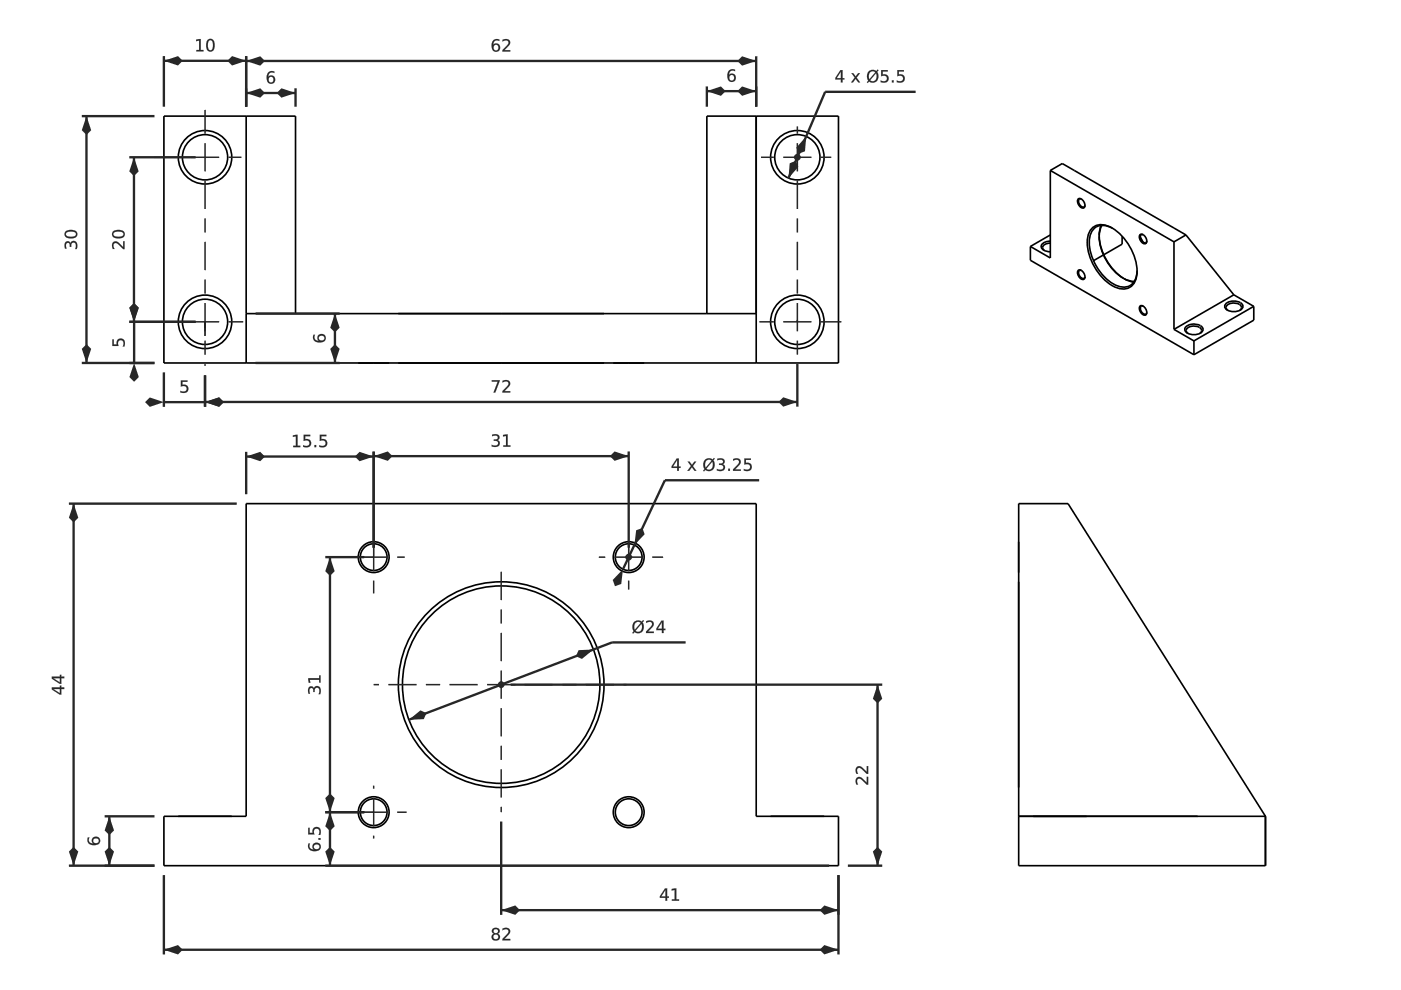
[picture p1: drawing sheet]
<svg xmlns="http://www.w3.org/2000/svg" width="297mm" height="210mm" viewBox="0 0 297 210" stroke-linecap="round" stroke-linejoin="round" font-family="sans-serif">
<g fill="none" stroke="#000" stroke-width=".35">
<path d="M52.2 24.6v52.4M160.3 24.6v52.4M222.7 36.1v18.6l-4.2-2.4M222.7 36.1l26.2 15.2M222.7 36.1l2.5-1.4 26.2 15.1M218.5 52.3v2.9l34.6 20M222.7 51.1l-.9 .2a.97 .97 0 0 0-1 .8 .97 .97 0 0 0 .8 1.1l1.1 .2M222.7 49.8l-4.2 2.5M222.7 51.6a1.22 1.22 0 0 0-1.6 1.1l.3 .4M228.7 57.3a1.29 1.29 0 0 1 1.1 1.9 1.3 1.3 0 0 1-1.1-1.9zM228.7 42.1a1.29 1.29 0 0 1 1.1 2 1.3 1.3 0 0 1-1.1-2zM229.3 57.4l-.4-.1a1.12 1.12 0 0 0 .9 1.7l.2-.4"/>
<path d="M229.3 42.2h-.4a1.12 1.12 0 0 0 .9 1.7l.2-.4M231.5 48.4a3.4 3.4 0 0 1 4.3-.1 11.4 11.4 0 0 1 5.2 10.2 2.96 2.96 0 0 1-4.3 2.5 11.1 11.1 0 0 1-6.1-10.5l.2-.9zM233.1 50.1a11.7 11.7 0 0 0 5.1 8.9M233.5 47.8l-.3 .8-.2 1.3M233.6 47.8a6.3 6.3 0 0 0 0 5.4 9.7 9.7 0 0 0 6 6.4l.9 .1M234 54.1l-2.2 1.2M235.9 48.4a3 3 0 0 0-4.7 1.4 10.2 10.2 0 0 0 3.3 9.2 5.2 5.2 0 0 0 4.5 1.8 3.2 3.2 0 0 0 2.1-3.4M237.9 50.1v1.7l-3.9 2.2M238.3 59.1l1.3 .5 .8 .2M241.8 50.3l.5 1M241.8 49.7a1.29 1.29 0 0 1 1.1 1.9 1.3 1.3 0 0 1-1.1-1.9zM242.4 49.8h-.4a1.12 1.12 0 0 0 .9 1.6l.2-.3"/>
<path d="M248.9 51.3v18.5M251.4 49.8l-2.5 1.5M251.4 49.8l10.2 12.7M52.2 66.5h108.1M62.7 66.5v-41.9h-28v52.4h143.1v-52.4h-27.9v41.9M76 77h6.5M84.5 77h43.6M84.5 66.5h43.6M130 77h6.6M241.8 64.8a1.3 1.3 0 0 1 1.1 2 1.3 1.3 0 0 1-1.1-2zM242.4 64.9h-.4a1.12 1.12 0 0 0 .9 1.7l.2-.4M248.9 69.8l4.2 2.5"/>
<path d="M251.4 69.3a2.54 2.54 0 0 1 3.7 .4 1.58 1.58 0 0 1-2 1.3 1.73 1.73 0 0 1-1.9-1.2zM253.1 72.3v2.9M254.4 70.7a.76 .76 0 0 0 .4-.9 .76 .76 0 0 0-.8-.5 1.91 1.91 0 0 0-2.5 .8l.4 .6M259.9 64.5a2.56 2.56 0 0 1 3.6 .3 1.58 1.58 0 0 1-1.9 1.3 1.58 1.58 0 0 1-1.9-1.3zM261.6 62.5l-12.7 7.3M261.6 62.5l4.2 2.5M262.9 65.8a.76 .76 0 0 0 .3-.9 .76 .76 0 0 0-.8-.5 1.91 1.91 0 0 0-2.5 .8l.4 .6M265.8 65l-12.7 7.3M265.8 65v2.9l-12.7 7.3M52.2 106.8h108.1v66.3h17.5v10.4h-143.1v-10.4h17.5zM216 114.9v6.5M216 106.8h10.4l41.9 66.3v10.4h-52.3z"/>
<path d="M216 123.4v43.6M37.8 173.1h11.3M163.4 173.1h11.3M216 173.1h52.3M219 173.1h11.4"/>
<circle cx="43.5" cy="33.3" r="4.8"/>
<circle cx="43.5" cy="33.3" r="5.7"/>
<circle cx="169.1" cy="33.3" r="4.8"/>
<circle cx="169.1" cy="33.3" r="5.7"/>
<circle cx="43.5" cy="68.2" r="4.8"/>
<circle cx="43.5" cy="68.2" r="5.7"/>
<circle cx="169.1" cy="68.2" r="4.8"/>
<circle cx="169.1" cy="68.2" r="5.7"/>
<circle cx="79.2" cy="118.1" r="2.83"/>
<circle cx="79.2" cy="118.1" r="3.3"/>
<circle cx="133.3" cy="118.1" r="2.83"/>
<circle cx="133.3" cy="118.1" r="3.3"/>
<circle cx="106.3" cy="145.2" r="21.8"/>
<circle cx="106.3" cy="145.2" r="20.9"/>
<circle cx="79.2" cy="172.2" r="2.83"/>
<circle cx="79.2" cy="172.2" r="3.3"/>
<circle cx="133.3" cy="172.2" r="2.83"/>
<circle cx="133.3" cy="172.2" r="3.3"/>
</g>
<g fill="#000">
<path d="M43.5 68.2v1.2z"/>
<path d="M43.5 30.4v2.9zM43.5 23.3v5.1z"/>
<path d="M40.5 33.3h3zM32.6 33.3h5.9z"/>
<path d="M43.5 33.3v3zM43.5 38.3v6zM43.5 46.3v3zM43.5 51.3v6zM43.5 59.3v3zM43.5 64.2v6zM43.5 72.2v3zM43.5 77.2v.4z"/>
<path d="M43.5 33.3h3zM48.5 33.3h2.7z"/>
<path d="M43.5 68.2h3zM48.5 68.2h3.1z"/>
<path d="M40.5 68.2h3zM36.3 68.2h2.2z"/>
</g>
<g fill="none" stroke="#272727" stroke-width=".32">
<path d="M32.6 33.3h5.9M40.5 33.3h6M43.5 23.3v5.1M43.5 30.4v5.9M43.5 38.3v6M48.5 33.3h2.7M43.5 46.3v3M43.5 51.3v6M43.5 59.3v3M36.3 68.2h2.2M40.5 68.2h6M43.5 64.2v7"/>
<path d="M43.5 72.2v3M43.5 77.2v.4M48.5 68.2h3.1"/>
</g>
<path d="M43.5 68.2v3" fill="none" stroke="#000" stroke-width=".21"/>
<path d="M27.4 33.3h14.1M28.4 33.3v34.9M27.4 68.2h14.1" fill="none" stroke="#272727" stroke-width=".5"/>
<g fill="#272727">
<path d="M28.4 64.2l1 1-1 3-1-3z"/>
<path d="M28.4 33.3l1 3-1 1-1-1z"/>
<path d="M24 51.4a1.11 1.11 0 0 1 1.6 .5l.5 .5v-1.3h.3v1.7h-.3l-.5-.5a1.13 1.13 0 0 0-1.4-.6l-.1 .5 .2 .6h-.4l-.2-.7zM24.1 49.3l-.1 .4a1.22 1.22 0 0 0 1.7 .4 .54 .54 0 0 0 .5-.6 .54 .54 0 0 0-.8-.4l-.9 .1zM23.9 49.2a1.8 1.8 0 0 1 2.5 .2 1.03 1.03 0 0 1-1.3 1.2 1 1 0 0 1-1.1-.3 1 1 0 0 1-.1-1.1z"/>
<path d="M23.9 51.4a1.2 1.2 0 0 1 1.7 .5l.5 .5v-1.3h.3v1.7a1.9 1.9 0 0 1-1.3-1 .59 .59 0 0 0-.9-.1 .59 .59 0 0 0 0 .9l.1 .2h-.4a1.45 1.45 0 0 1 0-1.4zM24 51.4l-.2 .4v.6l.1 .4h.4a.71 .71 0 0 1-.3-.8 .71 .71 0 0 1 .7-.5l1.4 1.3h.3v-1.7h-.3v1.3l-1.3-1.2h-.5zM24.2 49.4l-.2 .3a1.21 1.21 0 0 0 1.7 .4 .52 .52 0 0 0 .4-.6 .52 .52 0 0 0-.7-.4l-.9 .1zM24.1 49.3a1.78 1.78 0 0 1 2.1 .2v.2a1.24 1.24 0 0 1-1.7 .5l-.5-.4zM23.9 49.1a1.82 1.82 0 0 1 2.5 .3 1.05 1.05 0 0 1-1.3 1.2 1.01 1.01 0 0 1-1.1-.3 1.01 1.01 0 0 1-.1-1.2zM23.9 49.2a.96 .96 0 0 0 .1 1.1 .96 .96 0 0 0 1.1 .2 .98 .98 0 0 0 1.1-.3 .98 .98 0 0 0 .1-1 1.95 1.95 0 0 0-2.4 0z"/>
</g>
<path d="M27.4 68.2h14.1M27.4 77h5.4M28.4 68.2v8.8" fill="none" stroke="#272727" stroke-width=".5"/>
<g fill="#272727">
<path d="M28.4 77l1 2.9-1 1-1-1z"/>
<path d="M28.4 64.2l1 1-1 3-1-3z"/>
<path d="M23.8 72h.3v1h.7a.93 .93 0 0 1 .9-1.2 .93 .93 0 0 1 .8 1.3l-.1 .4h-.4a.74 .74 0 0 0 .2-1 .74 .74 0 0 0-.9-.3 .93 .93 0 0 0-.2 1.2h-1.3z"/>
<path d="M23.8 71.9h.3v1.1h.7a.95 .95 0 0 1 .9-1.3 .95 .95 0 0 1 .8 1.4l-.1 .4h-.4a.74 .74 0 0 0 .1-.9 .74 .74 0 0 0-.8-.4 .92 .92 0 0 0-.1 1.2h-1.4zM23.8 72v1.4h1.3a.71 .71 0 0 1 0-1.1 .71 .71 0 0 1 1 0 .71 .71 0 0 1 0 1l-.1 .2h.4a1.01 1.01 0 0 0-.1-1.4 1.01 1.01 0 0 0-1.3-.1l-.2 .5v.5h-.7v-1z"/>
</g>
<path d="M17.3 24.6h15.5M18.3 24.6v52.4M17.3 77h15.5" fill="none" stroke="#272727" stroke-width=".5"/>
<g fill="#272727">
<path d="M18.3 73l1 1-1 3-1-3z"/>
<path d="M18.3 24.6l1 3-1 1-1-1z"/>
<path d="M13.9 51.4l.3-.2h.4l.3 .4a.77 .77 0 0 1 1-.5 .77 .77 0 0 1 .5 1l-.1 .7h-.4a.77 .77 0 0 0 .2-.9 .77 .77 0 0 0-.7-.4l-.2 .2-.1 .6h-.3v-.3a.43 .43 0 0 0-.4-.5 .43 .43 0 0 0-.4 .5l.1 .7h-.3l-.1-.7zM14.1 49.3l-.1 .4a1.22 1.22 0 0 0 1.6 .4 .54 .54 0 0 0 .5-.6 .54 .54 0 0 0-.7-.4l-1 .1zM13.8 49.2a1.8 1.8 0 0 1 2.6 .2 1.03 1.03 0 0 1-1.4 1.2 1 1 0 0 1-1-.3 1 1 0 0 1-.2-1.1z"/>
<path d="M13.9 51.4a.6 .6 0 0 1 .6-.3 .6 .6 0 0 1 .4 .5 .71 .71 0 0 1 .7-.6 .71 .71 0 0 1 .7 .5l.1 .6-.1 .7h-.4a.76 .76 0 0 0 .2-.8 .76 .76 0 0 0-.7-.5l-.2 .2-.1 .7h-.3v-.4a.41 .41 0 0 0-.4-.5 .41 .41 0 0 0-.4 .5l.1 .7h-.3l-.1-.7zM13.9 51.4l-.2 .9 .1 .4h.3a.71 .71 0 0 1-.2-.7 .71 .71 0 0 1 .7-.5l.2 .3v.5h.3a.6 .6 0 0 1 .5-.9 .6 .6 0 0 1 .5 .9l-.2 .5h.3a1.01 1.01 0 0 0 .1-1.2 1.01 1.01 0 0 0-1-.4l-.4 .5a.59 .59 0 0 0-.4-.5 .59 .59 0 0 0-.6 .2zM14.1 49.4l-.1 .3a1.21 1.21 0 0 0 1.6 .4 .52 .52 0 0 0 .5-.6 .52 .52 0 0 0-.7-.4l-1 .1zM14.1 49.3a1.78 1.78 0 0 1 2 .2v.2a1.24 1.24 0 0 1-1.7 .5l-.4-.4zM13.8 49.1a1.82 1.82 0 0 1 2.6 .3 1.05 1.05 0 0 1-1.4 1.2 1.01 1.01 0 0 1-1-.3 1.01 1.01 0 0 1-.2-1.2zM13.9 49.2a.96 .96 0 0 0 .1 1.1 .96 .96 0 0 0 1 .2 .98 .98 0 0 0 1.1-.3 .98 .98 0 0 0 .1-1 1.95 1.95 0 0 0-2.3 0z"/>
</g>
<g fill="#000">
<path d="M169.1 67.8v.4z"/>
<path d="M169.1 30.4v2.9zM169.1 26.8v1.6z"/>
<path d="M166.1 33.3h3zM161.4 33.3h2.7z"/>
<path d="M169.1 33.3v3zM169.1 38.3v6zM169.1 46.3v3zM169.1 51.3v6zM169.1 59.3v3zM169.1 64.2v6zM169.1 72.2v3z"/>
<path d="M169.1 33.3h2.9zM174 33.3h2.2z"/>
<path d="M166.1 68.2h3zM161 68.2h3.1z"/>
<path d="M169.1 68.2h2.9zM174 68.2h4.4z"/>
</g>
<g fill="none" stroke="#272727" stroke-width=".32">
<path d="M161.4 33.3h2.7M166.1 33.3h5.9M169.1 26.8v1.6M169.1 30.4v5.9M169.1 38.3v6M174 33.3h2.2M169.1 46.3v3M169.1 51.3v6M169.1 59.3v3M161 68.2h3.1M166.1 68.2h5.9M169.1 64.2v6"/>
<path d="M169.1 72.2v3M174 68.2h4.4"/>
</g>
<path d="M43.5 79.6v6.6M169.1 77.2v9M43.5 85.2h125.6" fill="none" stroke="#272727" stroke-width=".5"/>
<g fill="#272727">
<path d="M43.5 85.2l3-1 1 1-1 1z"/>
<path d="M166.1 84.2l3 1-3 1-1-1z"/>
<path d="M104.3 80.6h1.7l-1 2.6h-.4l.9-2.3h-1.2zM106.5 80.7a.92 .92 0 0 1 1.2-.1 .92 .92 0 0 1 .3 1.2l-1.1 1.1h1.3v.3h-1.7v-.3l.6-.5a1.13 1.13 0 0 0 .6-1.4l-.6-.1-.6 .2z"/>
<path d="M104.3 80.6h1.7l-1 2.7h-.4l.9-2.4h-1.2zM104.3 80.6v.3h1.3l-1 2.3h.4l1-2.6zM106.5 80.7a.98 .98 0 0 1 1.1-.1 .98 .98 0 0 1 .5 1l-1.2 1.3h1.3v.4l-1.7-.1a1.9 1.9 0 0 1 1-1.3 .59 .59 0 0 0 .2-.9 .59 .59 0 0 0-.9 0l-.3 .1zM106.5 80.7v.4a.71 .71 0 0 1 .8-.2 .71 .71 0 0 1 .5 .6l-1.3 1.4v.3h1.7v-.3l-1.3 .1 1-1a.85 .85 0 0 0 0-1.2 .85 .85 0 0 0-1.1-.1z"/>
</g>
<path d="M34.7 79v7.3M43.5 79.6v6.7M34.7 85.3h8.8" fill="none" stroke="#272727" stroke-width=".5"/>
<g fill="#272727">
<path d="M43.5 85.3l3-1 1 1-1 1z"/>
<path d="M31.8 84.3l2.9 1-2.9 1-1-1z"/>
<path d="M38.4 80.7h1.3v.3h-1v.6a.93 .93 0 0 1 1.3 .9 .93 .93 0 0 1-1.4 .8l-.4-.1v-.3a.74 .74 0 0 0 1 .1 .74 .74 0 0 0 .3-.9 .93 .93 0 0 0-1.1-.1z"/>
<path d="M38.3 80.6h1.5v.4h-1.1v.6a.95 .95 0 0 1 1.3 .9 .95 .95 0 0 1-1.4 .8l-.4-.1v-.4a.74 .74 0 0 0 .9 .2 .74 .74 0 0 0 .4-.9 .92 .92 0 0 0-1.2-.1zM38.4 80.7v1.3a.71 .71 0 0 1 1-.1 .71 .71 0 0 1 0 1 .71 .71 0 0 1-1 0h-.2l.1 .3a1.01 1.01 0 0 0 1.3-.1 1.01 1.01 0 0 0 .1-1.3l-.4-.2h-.6v-.7l1 .1v-.3z"/>
</g>
<path d="M52.2 11.9v10.7M52.2 12.9h108.1M160.3 11.9v10.7" fill="none" stroke="#272727" stroke-width=".5"/>
<g fill="#272727">
<path d="M157.3 11.9l3 1-3 1-1-1z"/>
<path d="M52.2 12.9l3-1 1 1-1 1z"/>
<path d="M104.6 10a.6 .6 0 0 0 1.2 0 .6 .6 0 0 0-1.2 0zM104.5 8.6l.8-.3 .6 .1v.3a.82 .82 0 0 0-1 0 .82 .82 0 0 0-.3 .8 .86 .86 0 0 1 1.3 .1 .86 .86 0 0 1-.3 1.3 .86 .86 0 0 1-1.2-.5l-.2-1.1zM106.5 8.4a.92 .92 0 0 1 1.2-.1 .92 .92 0 0 1 .3 1.2l-1.1 1.1h1.3v.3h-1.7v-.3l.6-.5a1.13 1.13 0 0 0 .6-1.4l-.6-.1-.6 .2z"/>
<path d="M104.6 10.1a.55 .55 0 0 0 1.1 0 .55 .55 0 0 0-1.1 0zM104.6 10.1a.6 .6 0 0 1 1.2 0 .6 .6 0 0 1-1.2 0zM104.5 8.6a1.18 1.18 0 0 1 1.4-.2v.3a.83 .83 0 0 0-.9 0 .83 .83 0 0 0-.4 .8 .79 .79 0 0 1 1.2-.1 .94 .94 0 0 1-.4 1.6 .94 .94 0 0 1-1.2-1.1l.1-.8zM104.5 8.6a1.65 1.65 0 0 0 .4 2.3 .86 .86 0 0 0 1.1-.4 .86 .86 0 0 0-.3-1.1 .86 .86 0 0 0-1.1 .2 .84 .84 0 0 1 .3-.9 .84 .84 0 0 1 1 0v-.3l-.6-.1zM106.5 8.4a.98 .98 0 0 1 1.1-.1 .98 .98 0 0 1 .5 1l-1.2 1.3h1.3v.4l-1.7-.1a1.9 1.9 0 0 1 1-1.3 .59 .59 0 0 0 .2-.9 .59 .59 0 0 0-.9 0l-.3 .1zM106.5 8.4v.4a.71 .71 0 0 1 .8-.2 .71 .71 0 0 1 .5 .6l-1.3 1.4v.3h1.7v-.3l-1.3 .1 1-1a.85 .85 0 0 0 0-1.2 .85 .85 0 0 0-1.1-.1z"/>
</g>
<path d="M34.7 11.9v10.7M34.7 12.9h17.5M52.2 11.9v10.7" fill="none" stroke="#272727" stroke-width=".5"/>
<g fill="#272727">
<path d="M34.7 12.9l3-1 1 1-1 1z"/>
<path d="M49.2 11.9l3 1-3 1-1-1z"/>
<path d="M41.6 8.4l1-.1v2.3h.5v.3h-1.5v-.3h.6v-2l-.6 .1zM44.3 8.6a1.78 1.78 0 0 0 .1 2l.2 .1a1.22 1.22 0 0 0 .5-1.7l-.3-.5zM44.1 8.4a.97 .97 0 0 1 1.1 .1 .97 .97 0 0 1 .3 1.1 1 1 0 0 1-.3 1.1 1 1 0 0 1-1.1 .1 1.97 1.97 0 0 1 0-2.4z"/>
<path d="M41.6 8.4l1-.1v2.3h.6v.3h-1.6v-.3h.6v-2l-.6 .2zM41.6 8.4v.3l.6-.1v2h-.6v.3h1.5v-.3h-.6l.1-2.3zM44.3 8.6a1.78 1.78 0 0 0 .1 2l.2 .1a1.21 1.21 0 0 0 .5-1.7l-.3-.4zM44.3 8.6l.3-.1a1.23 1.23 0 0 1 .5 1.7 .55 .55 0 0 1-.7 .5 .55 .55 0 0 1-.3-.8v-.9zM44.1 8.4a.99 .99 0 0 1 1.2 .1 .99 .99 0 0 1 .2 1.1 1.01 1.01 0 0 1-.3 1.1 1.01 1.01 0 0 1-1.1 .1 1.98 1.98 0 0 1 0-2.4zM44.1 8.4a1.79 1.79 0 0 0 .2 2.5 1.01 1.01 0 0 0 1.2-1.3 .98 .98 0 0 0-.3-1.1 .98 .98 0 0 0-1.1-.1z"/>
</g>
<path d="M52.2 18.7v3.9M52.2 19.7h10.5M62.7 18.7v3.9" fill="none" stroke="#272727" stroke-width=".5"/>
<g fill="#272727">
<path d="M52.2 19.7l3-1 1 1-1 1z"/>
<path d="M59.7 18.7l3 1-3 1-1-1z"/>
<path d="M56.9 16.8a.6 .6 0 0 0 1.2 0 .6 .6 0 0 0-1.2 0zM56.8 15.4l.8-.3 .6 .1v.3a.82 .82 0 0 0-.9 0 .82 .82 0 0 0-.4 .8 .86 .86 0 0 1 1.3 .1 .86 .86 0 0 1-.3 1.3 .86 .86 0 0 1-1.2-.5l-.1-1.1z"/>
<path d="M56.9 16.8a.55 .55 0 0 0 1.1 0 .55 .55 0 0 0-1.1 0zM56.9 16.9a.6 .6 0 0 1 1.2 0 .6 .6 0 0 1-1.2 0zM56.8 15.4a1.18 1.18 0 0 1 1.4-.2v.3a.83 .83 0 0 0-.9 0 .83 .83 0 0 0-.4 .8 .79 .79 0 0 1 1.4 .1 .93 .93 0 0 1-.7 1.4 .93 .93 0 0 1-1.1-1.1l.1-.8zM56.8 15.4a1.65 1.65 0 0 0 .4 2.3 .86 .86 0 0 0 1.1-.4 .86 .86 0 0 0-.3-1.1 .86 .86 0 0 0-1.1 .2 .84 .84 0 0 1 .3-.9 .84 .84 0 0 1 1 0v-.3l-.6-.1z"/>
</g>
<path d="M149.9 18.3v4.3M149.9 19.3h10.4M160.3 18.3v4.3" fill="none" stroke="#272727" stroke-width=".5"/>
<g fill="#272727">
<path d="M157.3 18.3l3 1-3 1-1-1z"/>
<path d="M149.9 19.3l3-1 1 1-1 1z"/>
<path d="M154.6 16.4a.57 .57 0 0 0 1.1 0 .57 .57 0 0 0-1.1 0zM154.5 15l.8-.3 .5 .1v.3a.82 .82 0 0 0-.9 0 .82 .82 0 0 0-.3 .8 .86 .86 0 0 1 1.3 .1 .86 .86 0 0 1-.3 1.3 .86 .86 0 0 1-1.3-.5l-.1-1.1z"/>
<path d="M154.6 16.4a.55 .55 0 0 0 1.1 0 .55 .55 0 0 0-1.1 0zM154.5 16.5a.6 .6 0 0 1 1.2 0 .6 .6 0 0 1-1.2 0zM154.5 15a1.18 1.18 0 0 1 1.4-.2v.3a.83 .83 0 0 0-.9 0 .83 .83 0 0 0-.4 .8 .79 .79 0 0 1 1.2-.1 .94 .94 0 0 1-.4 1.6 .94 .94 0 0 1-1.2-1.1l.1-.8zM154.5 15a1.65 1.65 0 0 0 .4 2.3 .86 .86 0 0 0 1.1-.4 .86 .86 0 0 0-.3-1.1 .86 .86 0 0 0-1.2 .2 .84 .84 0 0 1 .4-.9 .84 .84 0 0 1 .9 0v-.3l-.5-.1z"/>
</g>
<path d="M54.2 66.5h17.8M54.2 77h17.8M71 66.5v10.5" fill="none" stroke="#272727" stroke-width=".5"/>
<g fill="#272727">
<path d="M71 73l1 1-1 3-1-3z"/>
<path d="M71 66.5l1 3-1 1-1-1z"/>
<path d="M67.6 71.7a.57 .57 0 0 0 1.1 0 .57 .57 0 0 0-1.1 0zM66.5 71h.3a.82 .82 0 0 0 0 .9 .82 .82 0 0 0 .8 .4 .86 .86 0 0 1 .1-1.3 .86 .86 0 0 1 1.3 .3 .86 .86 0 0 1-.5 1.2 1.43 1.43 0 0 1-2.1-1.1z"/>
<path d="M67.6 71.7a.55 .55 0 0 0 1.1 0 .55 .55 0 0 0-1.1 0zM67.6 71.7a.59 .59 0 0 1 1.1 0 .59 .59 0 0 1-1.1 0zM66.5 71h.3a.83 .83 0 0 0 0 .9 .83 .83 0 0 0 .8 .3v.1a.79 .79 0 0 1-.1-1.3 .94 .94 0 0 1 1.6 .4 .94 .94 0 0 1-1.1 1.2 1.23 1.23 0 0 1-1.3-.3 1.23 1.23 0 0 1-.2-1.3zM66.5 71a1.19 1.19 0 0 0 .2 1.3 1.19 1.19 0 0 0 1.3 .3 .89 .89 0 0 0 1.1-.8 .89 .89 0 0 0-1-1 .89 .89 0 0 0-.7 1.2l.3 .3a.84 .84 0 0 1-.9-.4 .84 .84 0 0 1 0-.9z"/>
</g>
<g fill="#000">
<path d="M106.3 142.2v3zM106.3 134.2v6zM106.3 129.2v3zM106.3 121.2v6z"/>
<path d="M103.3 145.2h3zM95.3 145.2h6zM90.3 145.2h3zM82.3 145.2h6zM79.2 145.2h1.1z"/>
<path d="M106.3 145.2v3zM106.3 150.1v6zM106.3 158.1v3zM106.3 163.1v6zM106.3 171.1v1.1z"/>
<path d="M106.3 145.2h3zM111.2 145.2h6zM119.2 145.2h3zM124.2 145.2h6zM132.2 145.2h.6z"/>
</g>
<g fill="none" stroke="#272727" stroke-width=".32">
<path d="M106.3 121.2v6M106.3 129.2v3M106.3 134.2v6M79.2 145.2h1.1M82.3 145.2h6M90.3 145.2h3M95.3 145.2h6M103.3 145.2h6M106.3 142.2v6M106.3 150.1v6M106.3 158.1v3M111.2 145.2h6"/>
<path d="M119.2 145.2h3M124.2 145.2h6M132.2 145.2h.6M106.3 163.1v6M106.3 171.1v1.1"/>
</g>
<path d="M69 118.1h8.2M70 118.1v54.1M69 172.2h8.2" fill="none" stroke="#272727" stroke-width=".5"/>
<g fill="#272727">
<path d="M70 168.2l1 1-1 3-1-3z"/>
<path d="M70 118.1l1 3-1 1-1-1z"/>
<path d="M65.5 145.7l.3-.2h.4l.4 .5a.77 .77 0 0 1 .9-.5 .77 .77 0 0 1 .5 1l-.1 .7h-.4a.77 .77 0 0 0 .2-.9 .77 .77 0 0 0-.7-.5l-.2 .3-.1 .6h-.3v-.3a.43 .43 0 0 0-.4-.5 .43 .43 0 0 0-.4 .5l.1 .7h-.3l-.1-.7zM65.4 143.8h2.3v-.6h.3v1.5h-.3v-.6h-2l.1 .7h-.3z"/>
<path d="M65.5 145.7a.6 .6 0 0 1 .6-.2 .6 .6 0 0 1 .5 .5 .71 .71 0 0 1 .6-.6 .71 .71 0 0 1 .7 .5l.1 .6-.1 .7h-.4a.76 .76 0 0 0 .2-.9 .76 .76 0 0 0-.7-.4l-.2 .2-.1 .6h-.3v-.3a.41 .41 0 0 0-.4-.5 .41 .41 0 0 0-.4 .5l.2 .7h-.4l-.1-.7zM65.5 145.8l-.2 .9 .1 .4h.3a.71 .71 0 0 1-.1-.8 .71 .71 0 0 1 .6-.4l.2 .3v.5h.3a.6 .6 0 0 1 .5-.9 .6 .6 0 0 1 .5 .9l-.2 .5h.4a1.01 1.01 0 0 0 .1-1.2 1.01 1.01 0 0 0-1.1-.5l-.3 .6a.59 .59 0 0 0-.5-.6 .59 .59 0 0 0-.6 .3zM65.3 143.8h2.4v-.6h.3v1.5h-.3v-.6h-2l.1 .7h-.3zM65.4 143.8l.1 1h.3l-.1-.7h2v.6h.3v-1.5h-.3v.6z"/>
</g>
<path d="M69 172.2h8.2M70 172.2v11.3M69 183.5h106.8" fill="none" stroke="#272727" stroke-width=".5"/>
<g fill="#272727">
<path d="M70 179.6l1 1-1 2.9-1-2.9z"/>
<path d="M70 172.2l1 3-1 1-1-1z"/>
<path d="M66.5 179.5a.6 .6 0 0 0 1.2 0 .6 .6 0 0 0-1.2 0zM65.4 178.8h.3a.82 .82 0 0 0 0 1 .82 .82 0 0 0 .9 .3 .86 .86 0 0 1 .1-1.3 .86 .86 0 0 1 1.2 .3 .86 .86 0 0 1-.4 1.2 1.43 1.43 0 0 1-2.2-1zM67.5 177.7h.5v.4h-.5zM65.4 175.5h.3v1.1h.6a.93 .93 0 0 1 .9-1.3 .93 .93 0 0 1 .8 1.4l-.1 .3h-.3a.74 .74 0 0 0 .1-.9 .74 .74 0 0 0-.9-.3 .93 .93 0 0 0-.1 1.1h-1.3z"/>
<path d="M66.5 179.5a.55 .55 0 0 0 1.1 0 .55 .55 0 0 0-1.1 0zM66.5 179.5a.6 .6 0 0 1 1.2 0 .6 .6 0 0 1-1.2 0zM65.4 178.8h.4a.83 .83 0 0 0-.1 .9 .83 .83 0 0 0 .9 .4 .79 .79 0 0 1-.1-1.2 .94 .94 0 0 1 1.5 .4 .94 .94 0 0 1-1 1.2 1.23 1.23 0 0 1-1.4-.3 1.23 1.23 0 0 1-.2-1.4zM65.4 178.8a1.19 1.19 0 0 0 .3 1.4 1.19 1.19 0 0 0 1.3 .2 .89 .89 0 0 0 1.1-.8 .89 .89 0 0 0-1-.9 .89 .89 0 0 0-.8 1.2l.3 .2a.84 .84 0 0 1-.9-.3 .84 .84 0 0 1 0-1zM67.5 177.7h.5v.4h-.5zM67.5 177.7v.4h.5v-.4zM65.3 175.5h.4v1.1h.6a.95 .95 0 0 1 .9-1.3 .95 .95 0 0 1 .8 1.4l-.1 .3h-.4a.74 .74 0 0 0 .2-.9 .74 .74 0 0 0-.9-.3 .92 .92 0 0 0-.1 1.1h-1.4zM65.4 175.5v1.4h1.3a.71 .71 0 0 1-.1-1 .71 .71 0 0 1 1 0 .71 .71 0 0 1 0 1v.1h.3a1.01 1.01 0 0 0-.1-1.3 1.01 1.01 0 0 0-1.3-.1l-.2 .4v.6h-.7l.1-1.1z"/>
</g>
<path d="M79.2 95.7v20.4M79.2 96.7h54.1M133.3 95.7v20.4" fill="none" stroke="#272727" stroke-width=".5"/>
<g fill="#272727">
<path d="M130.3 95.7l3 1-3 1-1-1z"/>
<path d="M79.2 96.7l3-1 1 1-1 1z"/>
<path d="M104.3 92.2a1.07 1.07 0 0 1 1.6 .5l-.1 .4-.4 .2a.77 .77 0 0 1 .5 1 .77 .77 0 0 1-.9 .5l-.7-.2v-.3a.77 .77 0 0 0 .8 .2 .77 .77 0 0 0 .5-.7l-.3-.3h-.6v-.3h.3a.43 .43 0 0 0 .6-.4 .43 .43 0 0 0-.6-.4l-.7 .1zM106.7 92.2l.9-.1v2.3h.6v.3h-1.5v-.3h.6v-2l-.6 .2z"/>
<path d="M104.3 92.2v-.1a1.08 1.08 0 0 1 1.6 .6l-.1 .4-.4 .2a.71 .71 0 0 1 .6 .7 .71 .71 0 0 1-.5 .7l-.5 .1-.8-.1 .1-.4a.76 .76 0 0 0 .8 .2 .76 .76 0 0 0 .5-.7l-.3-.3h-.6v-.3h.3a.41 .41 0 0 0 .5-.4 .41 .41 0 0 0-.5-.4l-.7 .1zM104.3 92.2v.3a.71 .71 0 0 1 .8-.2 .71 .71 0 0 1 .4 .7l-.2 .2h-.6v.3a.6 .6 0 0 1 .9 .4 .6 .6 0 0 1-.8 .6l-.5-.2v.3a1.01 1.01 0 0 0 1.1 .1 1.01 1.01 0 0 0 .5-1l-.5-.4a.67 .67 0 0 0 .4-.9 .67 .67 0 0 0-.9-.3zM106.6 92.2l1.1-.1-.1 2.3h.6v.3h-1.5v-.3h.6v-2l-.7 .2zM106.7 92.2v.4l.6-.2v2h-.6v.3h1.5v-.3h-.6v-2.3z"/>
</g>
<path d="M52.2 95.8v9M52.2 96.8h27M79.2 95.8v20.3" fill="none" stroke="#272727" stroke-width=".5"/>
<g fill="#272727">
<path d="M52.2 96.8l3-1 1 1-1 1z"/>
<path d="M76.2 95.8l3 1-3 1-1-1z"/>
<path d="M62.1 92.3l1-.1v2.3h.6v.3h-1.5v-.3h.5v-2l-.6 .1zM64.4 92.2h1.4v.3h-1.1v.6a.93 .93 0 0 1 1.3 .9 .93 .93 0 0 1-1.4 .8l-.3-.1v-.3a.74 .74 0 0 0 .9 .1 .74 .74 0 0 0 .3-.8 .93 .93 0 0 0-1.1-.2zM66.7 94.4h.3v.4h-.3zM67.8 92.2h1.4v.3h-1.1v.6a.93 .93 0 0 1 1.3 .9 .93 .93 0 0 1-1.4 .8l-.3-.1v-.3a.74 .74 0 0 0 .9 .1 .74 .74 0 0 0 .4-.8 .93 .93 0 0 0-1.2-.2z"/>
<path d="M62.1 92.3l1-.1v2.3h.6v.3h-1.6v-.3h.6v-2l-.6 .2zM62.1 92.3v.3l.7-.1v2h-.6v.3h1.5v-.3h-.6v-2.3zM64.4 92.2h1.4v.3h-1.1v.6a.95 .95 0 0 1 1.3 1 .95 .95 0 0 1-1.4 .7h-.3v-.4a.74 .74 0 0 0 .9 .1 .74 .74 0 0 0 .3-.8 .92 .92 0 0 0-1.1-.2zM64.4 92.2v1.3a.71 .71 0 0 1 1-.1 .71 .71 0 0 1 0 1.1 .71 .71 0 0 1-1 0l-.1-.1v.3a1.01 1.01 0 0 0 1.3-.1 1.01 1.01 0 0 0 .1-1.3l-.4-.2-.6 .1v-.7h1.1v-.3zM66.6 94.3h.5v.5h-.5zM66.7 94.4v.4h.3v-.4zM67.8 92.2h1.4v.3h-1.1v.6a.95 .95 0 0 1 1.3 1 .95 .95 0 0 1-1.4 .7h-.3v-.4a.74 .74 0 0 0 .9 .1 .74 .74 0 0 0 .3-.8 .92 .92 0 0 0-1.1-.2zM67.8 92.2v1.3a.71 .71 0 0 1 1-.1 .71 .71 0 0 1 .1 1.1 .71 .71 0 0 1-1 0l-.2-.1v.3a1.01 1.01 0 0 0 1.3-.1 1.01 1.01 0 0 0 .1-1.3l-.4-.2-.6 .1v-.7h1.1v-.3z"/>
</g>
<path d="M79.2 115.1v3h-3M133.3 115.1v3M76.2 172.2h3" fill="none" stroke="#000" stroke-width=".21"/>
<g fill="none" stroke="#272727" stroke-width=".32">
<path d="M76.2 118.1h6M79.2 115.1v6M84.2 118.1h1.6M127 118.1h1.3M130.3 118.1h6M133.3 115.1v6M138.3 118.1h2.3M79.2 123.1v2.7M133.3 123.1v1.9M76.2 172.2h6M79.2 166.6v.6M79.2 169.2v6"/>
<path d="M79.2 177.2v.6M84.2 172.2h2"/>
</g>
<g fill="#000">
<path d="M79.2 118.1v3zM79.2 123.1v2.7z"/>
<path d="M79.2 118.1h3zM84.2 118.1h1.6z"/>
<path d="M130.3 118.1h3zM127 118.1h1.3z"/>
<path d="M133.3 118.1v3zM133.3 123.1v1.9z"/>
<path d="M133.3 118.1h3zM138.3 118.1h2.3z"/>
<path d="M79.2 169.2v3zM79.2 166.6v.6z"/>
<path d="M79.2 172.2v3zM79.2 177.2v.6z"/>
<path d="M79.2 172.2h3zM84.2 172.2h2z"/>
</g>
<path d="M108.3 145.2h78.8M186.1 145.2v38.3M179.8 183.5h7.3" fill="none" stroke="#272727" stroke-width=".5"/>
<g fill="#272727">
<path d="M186.1 179.6l1 1-1 2.9-1-2.9z"/>
<path d="M186.1 145.2l1 3-1 1-1-1z"/>
<path d="M181.6 165a1.11 1.11 0 0 1 1.7 .5l.5 .4v-1.2h.3v1.7h-.3l-.6-.6a1.13 1.13 0 0 0-1.4-.6l-.1 .6 .2 .6h-.3l-.2-.8zM181.6 162.7a1.11 1.11 0 0 1 1.7 .5l.5 .5v-1.3h.3v1.7h-.3l-.6-.6a1.13 1.13 0 0 0-1.4-.6l-.1 .6 .2 .6h-.3l-.2-.8z"/>
<path d="M181.6 165a1.2 1.2 0 0 1 1.7 .4l.5 .5v-1.2h.3v1.7a1.9 1.9 0 0 1-1.4-1 .59 .59 0 0 0-.9-.2 .59 .59 0 0 0 0 .9l.2 .3h-.4a1.45 1.45 0 0 1 0-1.4zM181.6 165l-.2 .4 .1 .6 .1 .4h.3a.71 .71 0 0 1-.2-.8 .71 .71 0 0 1 .6-.5l1.5 1.3h.3v-1.7h-.3v1.3l-1.4-1.2h-.5zM181.6 162.7a1.2 1.2 0 0 1 1.7 .5l.5 .5v-1.3h.3v1.7a1.9 1.9 0 0 1-1.4-1 .59 .59 0 0 0-.9-.2 .59 .59 0 0 0 0 1l.2 .2h-.4a1.45 1.45 0 0 1 0-1.4zM181.6 162.7l-.2 .4 .1 .6 .1 .4h.3a.71 .71 0 0 1-.2-.8 .71 .71 0 0 1 .6-.5l1.5 1.3h.3v-1.7h-.3v1.3l-1.4-1.2h-.5z"/>
</g>
<path d="M22.2 173.1h10.6M23.2 173.1v10.4M22.2 183.5h10.6" fill="none" stroke="#272727" stroke-width=".5"/>
<g fill="#272727">
<path d="M23.2 173.1l1 3-1 1-1-1z"/>
<path d="M23.2 179.6l1 1-1 2.9-1-2.9z"/>
<path d="M19.7 178.2a.6 .6 0 0 0 1.2 0 .6 .6 0 0 0-1.2 0zM18.6 177.6h.4a.82 .82 0 0 0-.1 .9 .82 .82 0 0 0 .9 .3 .86 .86 0 0 1 .1-1.2 .86 .86 0 0 1 1.3 .3 .86 .86 0 0 1-.5 1.2 1.43 1.43 0 0 1-2.2-1.1z"/>
<path d="M19.8 178.2a.55 .55 0 0 0 1.1 0 .55 .55 0 0 0-1.1 0zM19.7 178.3a.6 .6 0 0 1 1.2 0 .6 .6 0 0 1-1.2 0zM18.6 177.5h.4a.83 .83 0 0 0 0 .9 .83 .83 0 0 0 .8 .4 .79 .79 0 0 1-.1-1.2 .94 .94 0 0 1 1.5 .4 .94 .94 0 0 1-1 1.2 1.23 1.23 0 0 1-1.4-.3 1.23 1.23 0 0 1-.2-1.4zM18.6 177.6a1.19 1.19 0 0 0 .3 1.3 1.19 1.19 0 0 0 1.3 .3 .89 .89 0 0 0 1.1-.8 .89 .89 0 0 0-1-1 .89 .89 0 0 0-.7 1.2l.2 .3a.84 .84 0 0 1-.9-.4 .84 .84 0 0 1 .1-.9z"/>
</g>
<path d="M14.6 106.8h35.6M15.6 106.8v76.7M14.6 183.5h18.2" fill="none" stroke="#272727" stroke-width=".5"/>
<g fill="#272727">
<path d="M15.6 179.6l1 1-1 2.9-1-2.9z"/>
<path d="M15.6 106.8l1 3-1 1-1-1z"/>
<path d="M11.3 146.1l1.4 .9v-.9zM11 145.7h1.7v-.3h.3v.3h.6v.4h-.6v1.2h-.3l-1.7-1.1zM11.3 143.8l1.4 .9v-.9zM11 143.5h1.7v-.4h.3v.4h.6v.3h-.6v1.2h-.3l-1.7-1.1z"/>
<path d="M11.3 146.1l1.4 .9v-.9zM11.2 146.1h1.5v.9zM11 145.7h1.7v-.4h.3v.4h.6v.4h-.6v1.2h-.4l-1.6-1.1zM11 145.7v.5l1.7 1.1h.3v-1.2h.6v-.4l-.6 .1v-.4h-.3v.4zM11.3 143.8l1.4 .9v-.9zM11.2 143.8h1.5v.9zM11 143.4l1.7 .1v-.4h.3v.4l.6-.1v.4h-.6v1.2h-.4l-1.6-1.1zM11 143.5v.4l1.7 1.1h.3v-1.2h.6v-.3h-.6v-.4h-.3v.4z"/>
</g>
<path d="M106.3 174.2v19.8M106.3 193h71.5M177.8 185.5v8.5" fill="none" stroke="#272727" stroke-width=".5"/>
<g fill="#272727">
<path d="M174.8 192l3 1-3 1-1-1z"/>
<path d="M106.3 193l3-1 .9 1-.9 1z"/>
<path d="M141.1 188.7l-.9 1.4h.9zM141 188.4h.4v1.7h.4v.3h-.4v.6h-.3v-.6h-1.2v-.4zM142.4 188.5l1-.1v2.3h.6v.3h-1.5v-.3h.5v-2l-.6 .1z"/>
<path d="M141.1 188.7l-.9 1.4h.9zM141.1 188.6v1.5h-.9zM141 188.3h.5l-.1 1.8h.4v.3h-.4l.1 .6h-.4v-.6h-1.2v-.4zM141 188.4l-1.1 1.6v.4l1.2-.1v.7h.3v-.7l.4 .1v-.3h-.4v-1.7zM142.4 188.5l1-.2v2.4h.6v.3h-1.6v-.3h.6v-2l-.6 .1zM142.4 188.5v.3l.7-.1v2h-.6v.3h1.5v-.3h-.6v-2.3z"/>
</g>
<path d="M34.7 185.5v16.9M177.8 185.5v16.9M34.7 201.4h143.1" fill="none" stroke="#272727" stroke-width=".5"/>
<g fill="#272727">
<path d="M174.8 200.4l3 1-3 1-1-1z"/>
<path d="M34.7 201.4l3-1 1 1-1 1z"/>
<path d="M104.6 198.7a.53 .53 0 0 0 1 0 .53 .53 0 0 0-1 0zM104.5 196.9a.8 .8 0 0 1 1-.1 .8 .8 0 0 1 .3 1l-.3 .2a.78 .78 0 0 1 .5 1 .78 .78 0 0 1-1.1 .4 .73 .73 0 0 1-.7-.7 .73 .73 0 0 1 .6-.7l-.5-.4v-.4zM104.6 197.4a.5 .5 0 0 0 1 0 .5 .5 0 0 0-1 0zM106.5 196.9a.92 .92 0 0 1 1.2-.1 .92 .92 0 0 1 .3 1.1l-1.1 1.2h1.3v.3h-1.7v-.3l.6-.6a1.13 1.13 0 0 0 .6-1.4l-.6-.1-.6 .2z"/>
<path d="M104.6 198.7a.51 .51 0 0 0 1 0 .51 .51 0 0 0-1 0zM104.6 198.7a.55 .55 0 0 1 1.1 0 .55 .55 0 0 1-1.1 0zM104.5 196.9a.82 .82 0 0 1 1-.1 .82 .82 0 0 1 .3 1l-.3 .2a.73 .73 0 0 1 .5 .7 .73 .73 0 0 1-.6 .7 .8 .8 0 0 1-1.1-.4 .8 .8 0 0 1 .5-1 .62 .62 0 0 1-.5-.5 .62 .62 0 0 1 .2-.6zM104.5 196.9a.61 .61 0 0 0-.2 .7 .61 .61 0 0 0 .5 .4 .76 .76 0 0 0-.5 1 .76 .76 0 0 0 1.1 .4 .71 .71 0 0 0 .6-.7 .71 .71 0 0 0-.6-.7 .68 .68 0 0 0 .5-.9 .68 .68 0 0 0-1-.3zM104.7 197.4a.46 .46 0 0 0 .9 0 .46 .46 0 0 0-.9 0zM104.6 197.4a.5 .5 0 0 1 1 0 .5 .5 0 0 1-1 0zM106.5 196.9a.98 .98 0 0 1 1.1-.1 .98 .98 0 0 1 .5 1l-1.2 1.3h1.3v.3h-1.7a1.9 1.9 0 0 1 1-1.3 .59 .59 0 0 0 .2-.9 .59 .59 0 0 0-.9 0l-.3 .1zM106.5 196.9v.3a.71 .71 0 0 1 .8-.2 .71 .71 0 0 1 .5 .6l-1.3 1.5v.3h1.7v-.3h-1.3l1-1a.85 .85 0 0 0 0-1.2 .85 .85 0 0 0-1.1-.1z"/>
<path d="M168.3 33.4a.75 .75 0 0 1 1.5 0 .75 .75 0 0 1-1.5 0zM168.8 33.4a.25 .25 0 0 0 .5 0 .25 .25 0 0 0-.5 0z"/>
</g>
<circle cx="169.1" cy="33.3" r=".25" fill="#272727"/>
<path d="M174.9 19.5l-7.7 18.3" fill="none" stroke="#272727" stroke-width=".5"/>
<g fill="#272727">
<path d="M170.9 28.9l-.2 3.2-1.3 .5-.6-1.3z"/>
<path d="M167.4 34.6l1.3-.5 .6 1.3-2.1 2.4z"/>
</g>
<path d="M174.9 19.5h19.2" fill="none" stroke="#272727" stroke-width=".5"/>
<g fill="#272727">
<path d="M178.3 15.2l-.9 1.4h.9zM178.2 14.9h.4v1.7h.4v.3h-.4v.6h-.3v-.6h-1.2v-.4zM180.5 15.5h.4l.5 .7 .5-.7h.4l-.7 1 .8 1h-.4l-.6-.8-.6 .8h-.3l.7-1zM185.7 15.5l-1.2 1.5a.88 .88 0 0 0 1.1 .1 .88 .88 0 0 0 .3-1.1zM184.4 15.4l-.2 .8 .1 .6 1.3-1.5-.6-.2zM184.1 15.2a1.24 1.24 0 0 1 1.7-.1l.3-.4 .2 .2-.3 .3a1.33 1.33 0 0 1 0 1.8 1.33 1.33 0 0 1-1.7 .3l-.3 .3-.2-.2 .3-.3a1.65 1.65 0 0 1 0-1.9zM186.8 14.9h1.4v.3h-1v.6a.93 .93 0 0 1 1.2 .9 .93 .93 0 0 1-1.3 .8l-.4-.1v-.3a.74 .74 0 0 0 1 .1 .74 .74 0 0 0 .3-.9 .93 .93 0 0 0-1.2-.1zM189.1 17h.4v.5h-.4zM190.3 14.9h1.3v.3h-1v.6a.93 .93 0 0 1 1.2 .9 .93 .93 0 0 1-1.3 .8l-.4-.1v-.3a.74 .74 0 0 0 1 .1 .74 .74 0 0 0 .3-.9 .93 .93 0 0 0-1.1-.1z"/>
<path d="M178.3 15.2l-.9 1.4h.9zM178.3 15.1v1.5h-.9zM178.2 14.8h.5l-.1 1.8 .4-.1v.4h-.4l.1 .6h-.4v-.6h-1.2v-.4zM178.2 14.9l-1.1 1.6v.4l1.2-.1v.7h.3v-.7l.4 .1v-.3h-.4v-1.7zM180.5 15.5h.4l.5 .7 .5-.7h.5l-.8 1 .8 1h-.4l-.6-.8-.6 .8h-.4l.8-1zM180.5 15.5l.7 1-.7 1h.3l.6-.8 .6 .8h.4l-.8-1 .7-1h-.4l-.5 .7-.5-.7zM185.7 15.5l-1.2 1.5a.88 .88 0 0 0 1.1 0 .88 .88 0 0 0 .2-1zM185.7 15.5a1.13 1.13 0 0 1-.8 1.7l-.4-.2zM184.4 15.4a1.61 1.61 0 0 0-.1 1.4l1.3-1.5a.81 .81 0 0 0-1.2 .1zM184.4 15.4a.78 .78 0 0 1 1.2-.1l-1.3 1.5a1.51 1.51 0 0 1 .1-1.4zM184.1 15.2a1.26 1.26 0 0 1 1.7-.1l.3-.4 .2 .2-.3 .3a1.34 1.34 0 0 1 0 1.8 1.34 1.34 0 0 1-1.8 .3l-.2 .3-.2-.2 .3-.3a1.67 1.67 0 0 1 0-1.9zM184.2 15.2a1.67 1.67 0 0 0-.1 1.9l-.3 .3 .2 .2 .2-.3a1.33 1.33 0 0 0 1.8-.3 1.33 1.33 0 0 0-.1-1.8l.4-.3-.2-.2-.3 .4a1.26 1.26 0 0 0-1.6 .1zM186.8 14.8h1.4v.4h-1v.6a.95 .95 0 0 1 1.3 .9 .95 .95 0 0 1-1.4 .8l-.4-.1v-.4a.74 .74 0 0 0 .9 .2 .74 .74 0 0 0 .4-.9 .92 .92 0 0 0-1.2-.1zM186.8 14.9v1.3a.71 .71 0 0 1 1-.1 .71 .71 0 0 1 .1 1 .71 .71 0 0 1-1 .1l-.2-.1v.3a1.01 1.01 0 0 0 1.3-.1 1.01 1.01 0 0 0 .1-1.3l-.4-.2h-.6v-.7l1.1 .1v-.3zM189.1 17h.4v.5h-.4zM189.1 17v.5h.4v-.5zM190.2 14.8h1.5v.4h-1.1v.6a.95 .95 0 0 1 1.3 .9 .95 .95 0 0 1-1.4 .8l-.4-.1v-.4a.74 .74 0 0 0 .9 .2 .74 .74 0 0 0 .4-.9 .92 .92 0 0 0-1.2-.1zM190.3 14.9v1.3a.71 .71 0 0 1 1-.1 .71 .71 0 0 1 0 1 .71 .71 0 0 1-1 .1l-.2-.1v.3a1.01 1.01 0 0 0 1.4-.1 1.01 1.01 0 0 0 .1-1.3l-.4-.2h-.6v-.7l1 .1v-.3z"/>
<path d="M105.6 145.2a.73 .73 0 0 1 1.4 0 .73 .73 0 0 1-1.4 0zM106 145.2a.25 .25 0 0 0 .5 0 .25 .25 0 0 0-.5 0z"/>
</g>
<circle cx="106.3" cy="145.2" r=".25" fill="#272727"/>
<path d="M129.8 136.2l-43.1 16.4" fill="none" stroke="#272727" stroke-width=".5"/>
<g fill="#272727">
<path d="M122.7 137.8l3.1-.1-2.4 2-1.3-.6z"/>
<path d="M86.7 152.6l2.4-2 1.3 .6-.6 1.3z"/>
</g>
<path d="M129.8 136.2h15.6" fill="none" stroke="#272727" stroke-width=".5"/>
<g fill="#272727">
<path d="M136 132.3l-1.3 1.4a.88 .88 0 0 0 1.1 .1 .88 .88 0 0 0 .3-1.1zM134.7 132.1l-.2 .8 .1 .7 1.3-1.5-.6-.3zM134.4 131.9a1.24 1.24 0 0 1 1.7-.1l.2-.3 .2 .1-.3 .4a1.33 1.33 0 0 1 .1 1.7 1.33 1.33 0 0 1-1.8 .3l-.3 .3-.1-.1 .3-.4a1.65 1.65 0 0 1 0-1.9zM137 131.7a.92 .92 0 0 1 1.2-.1 .92 .92 0 0 1 .3 1.2l-1.1 1.1h1.2v.3h-1.6v-.3l.5-.5a1.13 1.13 0 0 0 .6-1.4l-.5-.1-.6 .2zM140.3 131.9l-.9 1.4h.9zM140.3 131.6h.4v1.7h.4v.3h-.4v.6h-.4v-.6h-1.1v-.3z"/>
<path d="M136 132.3l-1.3 1.4a.88 .88 0 0 0 1.1 .1 .88 .88 0 0 0 .3-1.1zM136 132.2a1.13 1.13 0 0 1-.9 1.8l-.4-.3zM134.7 132.1a1.61 1.61 0 0 0-.1 1.5l1.3-1.5a.81 .81 0 0 0-1.2 0zM134.7 132.1a.78 .78 0 0 1 1.2 0l-1.3 1.5a1.51 1.51 0 0 1 .1-1.5zM134.4 131.9a1.26 1.26 0 0 1 1.7-.1l.2-.3 .3 .1-.4 .4a1.34 1.34 0 0 1 .1 1.7 1.34 1.34 0 0 1-1.8 .3l-.3 .4-.2-.2 .3-.4a1.67 1.67 0 0 1 .1-1.9zM134.4 131.9a1.67 1.67 0 0 0 0 1.9l-.3 .4 .1 .1 .3-.3a1.33 1.33 0 0 0 1.8-.3 1.33 1.33 0 0 0-.1-1.7l.3-.4-.2-.1-.2 .3a1.26 1.26 0 0 0-1.7 .1zM137 131.7a.98 .98 0 0 1 1.1-.1 .98 .98 0 0 1 .5 1l-1.2 1.3h1.2v.3h-1.7a1.9 1.9 0 0 1 1-1.3 .59 .59 0 0 0 .2-.9 .59 .59 0 0 0-.9 0l-.2 .1zM137 131.7v.4a.71 .71 0 0 1 .7-.3 .71 .71 0 0 1 .6 .7l-1.3 1.4v.3h1.6v-.3h-1.2l.9-1a.85 .85 0 0 0 .1-1.2 .85 .85 0 0 0-1.2 0zM140.3 131.9l-.8 1.4h.8zM140.4 131.8v1.5h-1zM140.2 131.6h.5v1.7h.4v.3h-.4v.6h-.4v-.6h-1.2v-.4zM140.3 131.6l-1.1 1.7v.3h1.2l-.1 .6h.4v-.6h.4v-.3h-.4v-1.7z"/>
<path d="M132.6 118.1a.73 .73 0 0 1 1.4 0 .73 .73 0 0 1-1.4 0zM133 118.1a.25 .25 0 0 0 .5 0 .25 .25 0 0 0-.5 0z"/>
</g>
<circle cx="133.3" cy="118.1" r=".25" fill="#272727"/>
<path d="M141 101.8l-8.9 18.9" fill="none" stroke="#272727" stroke-width=".5"/>
<g fill="#272727">
<path d="M134.9 112.4l1.3-.4 .5 1.3-2.2 2.3z"/>
<path d="M132.1 120.7l-.4 3.1-1.3 .5-.5-1.3z"/>
</g>
<path d="M141 101.8h20" fill="none" stroke="#272727" stroke-width=".5"/>
<g fill="#272727">
<path d="M143.6 97.5l-.9 1.4h.9zM143.5 97.2h.4v1.7h.4v.3h-.4v.6h-.3v-.6h-1.2v-.3zM145.8 97.9h.4l.5 .7 .5-.7h.4l-.7 .9 .7 1h-.3l-.6-.7-.6 .7h-.4l.8-1zM151 97.9l-1.2 1.5a.88 .88 0 0 0 1.1 0 .88 .88 0 0 0 .2-1.1zM149.7 97.7l-.2 .8 .1 .7 1.3-1.5-.6-.2zM149.4 97.5a1.24 1.24 0 0 1 1.7-.1l.3-.3 .1 .2-.3 .3a1.33 1.33 0 0 1 .1 1.8 1.33 1.33 0 0 1-1.8 .2l-.2 .4-.2-.2 .3-.4a1.65 1.65 0 0 1 0-1.9zM152.1 97.3a1.07 1.07 0 0 1 1.6 .5l-.2 .4-.3 .2a.77 .77 0 0 1 .5 1 .77 .77 0 0 1-1 .5l-.7-.1v-.4a.77 .77 0 0 0 .8 .2 .77 .77 0 0 0 .5-.7l-.2-.3h-.6v-.3h.3a.43 .43 0 0 0 .5-.4 .43 .43 0 0 0-.5-.4l-.7 .1zM154.4 99.4h.4v.4h-.4zM155.4 97.3a.92 .92 0 0 1 1.2-.1 .92 .92 0 0 1 .3 1.2l-1.1 1.1h1.3v.3h-1.7v-.3l.6-.5a1.13 1.13 0 0 0 .6-1.4l-.6-.1-.6 .2zM157.8 97.2h1.4v.3h-1.1v.7a.93 .93 0 0 1 1.3 .9 .93 .93 0 0 1-1.3 .8l-.4-.1v-.4a.74 .74 0 0 0 .9 .2 .74 .74 0 0 0 .4-.9 .93 .93 0 0 0-1.2-.2z"/>
<path d="M143.6 97.5l-.9 1.4h.9zM143.6 97.5v1.4h-1zM143.5 97.2h.4v1.7h.4v.3h-.4v.6h-.3v-.6h-1.2v-.3zM143.5 97.2l-1.1 1.7v.3h1.2v.6h.3v-.6h.4v-.3h-.4v-1.7zM145.8 97.9h.4l.5 .7 .5-.7h.4l-.7 .9 .8 1h-.4l-.6-.7-.6 .7h-.4l.8-1zM145.8 97.9l.7 .9-.8 1h.4l.6-.8 .6 .8h.3l-.7-1 .7-.9h-.4l-.5 .7-.5-.7zM151 97.9l-1.2 1.5a.88 .88 0 0 0 1.1 0 .88 .88 0 0 0 .2-1.1zM151 97.9a1.13 1.13 0 0 1-.8 1.7l-.5-.2zM149.7 97.8a1.61 1.61 0 0 0-.1 1.4l1.3-1.5a.81 .81 0 0 0-1.2 .1zM149.7 97.7a.78 .78 0 0 1 1.2 0l-1.3 1.5a1.51 1.51 0 0 1 .1-1.5zM149.4 97.5a1.26 1.26 0 0 1 1.7-.1l.3-.3 .2 .2-.4 .3a1.34 1.34 0 0 1 .1 1.8 1.34 1.34 0 0 1-1.8 .2l-.2 .4-.2-.2 .3-.3a1.67 1.67 0 0 1 0-2zM149.4 97.5a1.67 1.67 0 0 0 0 2l-.3 .3 .2 .2 .2-.4a1.33 1.33 0 0 0 1.8-.2 1.33 1.33 0 0 0-.1-1.8l.3-.3-.1-.2-.3 .3a1.26 1.26 0 0 0-1.7 .1zM152.1 97.3a1.08 1.08 0 0 1 1.6 .5l-.2 .4-.3 .2a.71 .71 0 0 1 .6 .7 .71 .71 0 0 1-.5 .7l-.6 .1-.7-.1v-.4a.76 .76 0 0 0 .8 .2 .76 .76 0 0 0 .5-.7l-.2-.2-.7-.1v-.3h.4a.41 .41 0 0 0 .5-.4 .41 .41 0 0 0-.5-.4l-.7 .1zM152.1 97.3v.3a.71 .71 0 0 1 .7-.2 .71 .71 0 0 1 .5 .7l-.3 .2h-.5v.3a.6 .6 0 0 1 .9 .4 .6 .6 0 0 1-.9 .6l-.5-.2v.3a1.01 1.01 0 0 0 1.2 .1 1.01 1.01 0 0 0 .4-1l-.5-.4a.67 .67 0 0 0 .5-.9 .67 .67 0 0 0-1-.3zM154.4 99.4h.4v.4h-.4zM154.4 99.4v.4h.4v-.4zM155.4 97.3a.98 .98 0 0 1 1.1-.1 .98 .98 0 0 1 .5 1l-1.2 1.3h1.3v.3h-1.7a1.9 1.9 0 0 1 1-1.3 .59 .59 0 0 0 .2-.9 .59 .59 0 0 0-1 0l-.2 .1zM155.4 97.3v.4a.71 .71 0 0 1 .8-.2 .71 .71 0 0 1 .5 .6l-1.3 1.4v.3h1.7v-.3l-1.3 .1 1-1.1a.85 .85 0 0 0 0-1.1 .85 .85 0 0 0-1.2-.1zM157.8 97.2h1.4v.3h-1.1v.7a.95 .95 0 0 1 1.4 .9 .95 .95 0 0 1-1.4 .8l-.4-.1v-.4a.74 .74 0 0 0 .9 .1 .74 .74 0 0 0 .4-.8 .92 .92 0 0 0-1.2-.1zM157.8 97.2v1.3a.71 .71 0 0 1 1 0 .71 .71 0 0 1 .1 1 .71 .71 0 0 1-1 0l-.2-.1v.4a1.01 1.01 0 0 0 1.3-.1 1.01 1.01 0 0 0 .1-1.3l-.4-.3-.6 .1v-.7h1.1v-.3z"/>
</g>
</svg>
